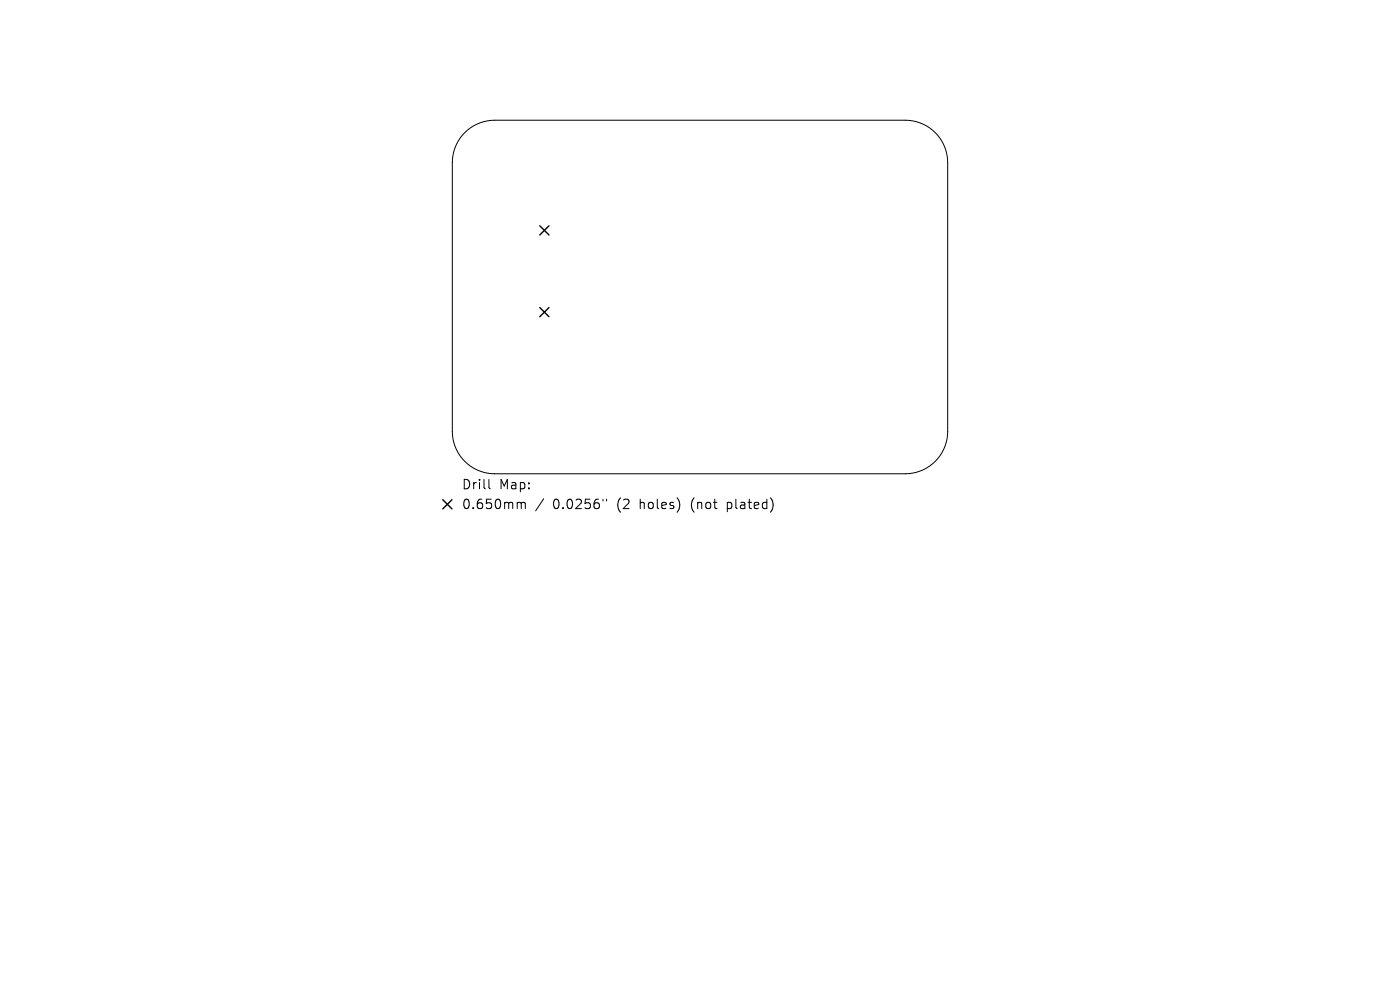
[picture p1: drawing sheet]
<svg xmlns="http://www.w3.org/2000/svg" width="297mm" height="210mm" viewBox="0 0 297 210" stroke-linecap="round" stroke-linejoin="round" font-family="sans-serif">
<defs><g id="words">
<g font-size="2.8">
<text x="97.9" y="104.1">Drill</text>
<text x="105.9" y="104.1">Map:</text>
<text x="97.9" y="108.3">0.650mm</text>
<text x="117.3" y="108.3">0.0256&quot;</text>
<text x="131.1" y="108.3">(2</text>
<text x="136" y="108.3">holes)</text>
<text x="147.1" y="108.3">(not</text>
<text x="154.9" y="108.3">plated)</text>
</g>
</g></defs>
<path d="M98.6 28.1a9 9 0 0 1 6.4-2.6h87a9 9 0 0 1 9 9v57a9 9 0 0 1-9 9h-87a9 9 0 0 1-9-9v-57a9 9 0 0 1 2.6-6.4zM103.7 101.7v1.7l.3 .3M110 106.6h.3l.3 .2M110.6 106.8l.3-.2 .4 .1 .1 1.2M110.6 106.8v1.1M115.3 105.8l-1.7 2.6M127.9 105.9v.4M128.7 105.9v.4" fill="none" stroke="#000" stroke-width=".21"/>
<path d="M114.5 47.9l2 1.9M116.5 47.9l-2 1.9M114.5 65.2l2 2M116.5 65.2l-2 2M93.9 106l2 2M95.9 106l-2 2" fill="none" stroke="#000" stroke-width=".3"/>
<use href="#words"/>
</svg>
